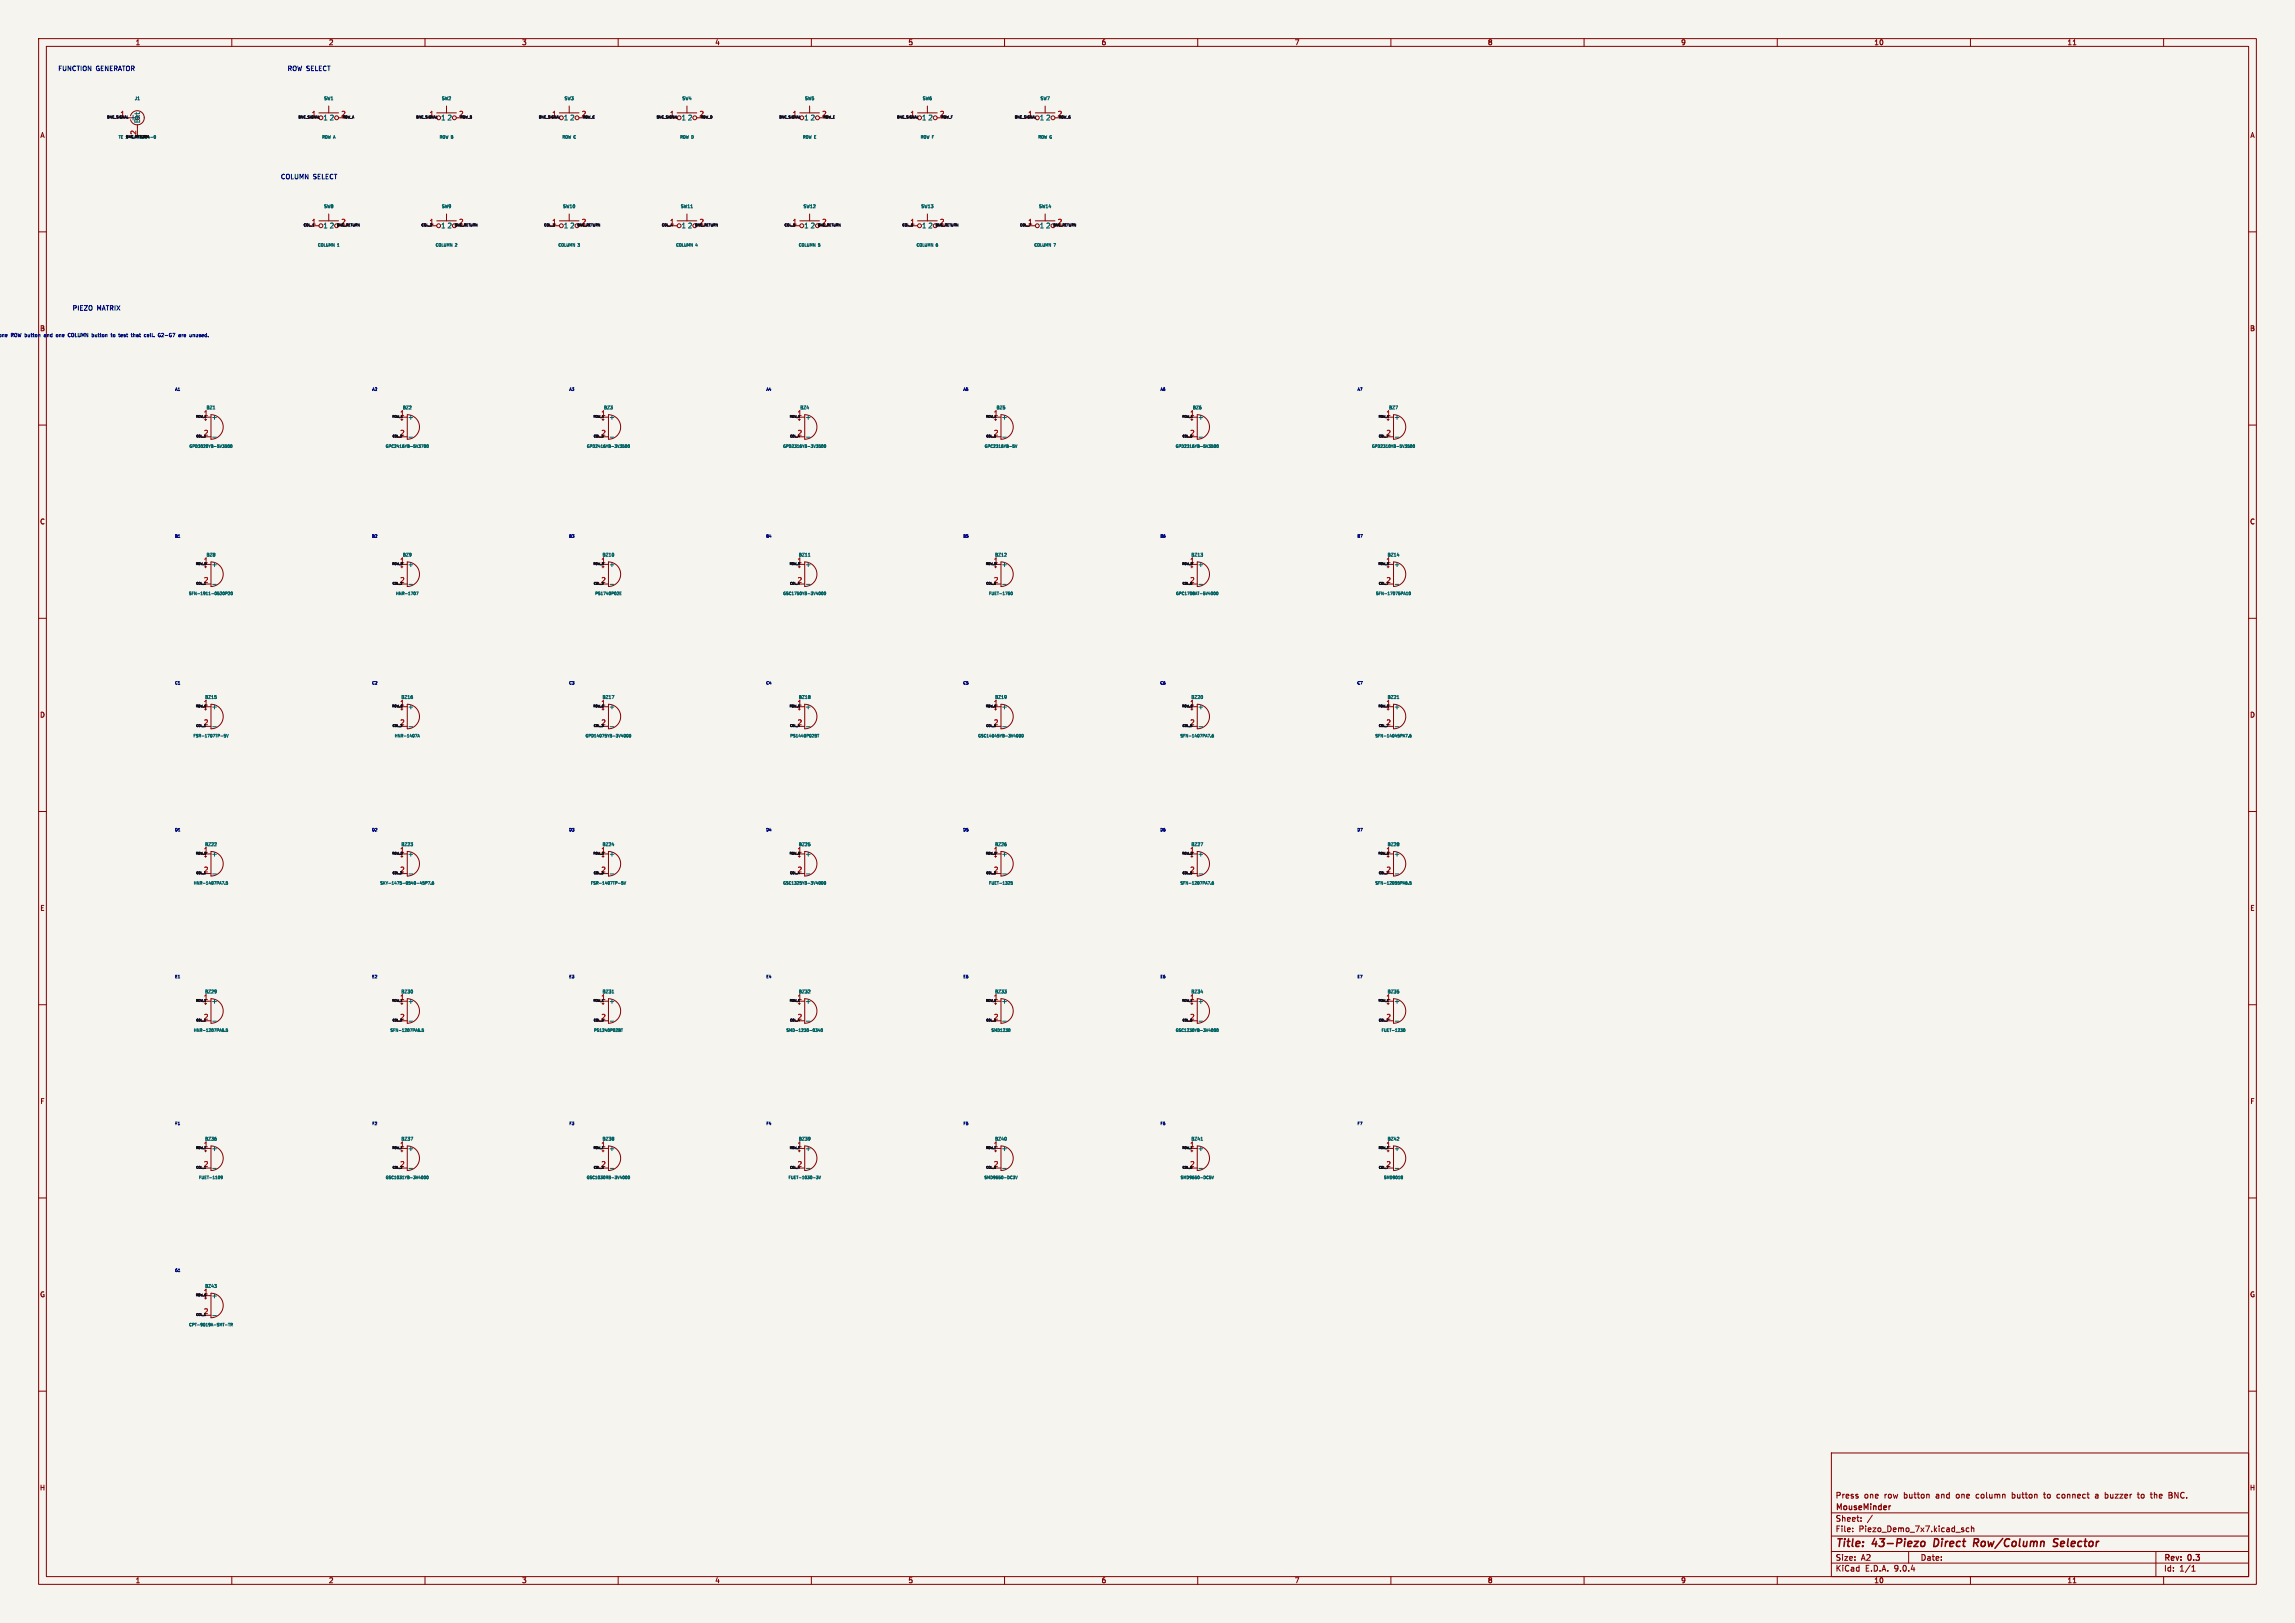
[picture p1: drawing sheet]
<svg xmlns="http://www.w3.org/2000/svg" width="594mm" height="420mm" viewBox="0 0 594 420" stroke-linecap="round" stroke-linejoin="round" font-family="sans-serif">
<defs><g id="words">
<g font-size="2.8" fill="#840000">
<text x="475" y="400.9">Title:</text>
<text x="484.7" y="400.9">43-Piezo</text>
<text x="501.4" y="400.9">Direct</text>
<text x="512.5" y="400.9">Row/Column</text>
<text x="533.9" y="400.9">Selector</text>
</g>
<g font-size="2.1" fill="#840000">
<text x="475" y="388">Press</text>
<text x="482.4" y="388">one</text>
<text x="487.7" y="388">row</text>
<text x="492.9" y="388">button</text>
<text x="501.3" y="388">and</text>
<text x="506.7" y="388">one</text>
<text x="512" y="388">column</text>
<text x="521.5" y="388">button</text>
<text x="529.9" y="388">to</text>
<text x="533.4" y="388">connect</text>
<text x="543.5" y="388">a</text>
<text x="546.2" y="388">buzzer</text>
<text x="554.8" y="388">to</text>
<text x="558.3" y="388">the</text>
<text x="563.1" y="388">BNC.</text>
<text x="475" y="394">Sheet:</text>
<text x="475" y="391.2">MouseMinder</text>
<text x="475" y="396.7">File:</text>
<text x="481.1" y="396.7">Piezo_Demo_7x7.kicad_sch</text>
<text x="475" y="406.9">KiCad</text>
<text x="475" y="404.1">Size:</text>
<text x="481.7" y="404.1">A2</text>
<text x="482.7" y="406.9">E.D.A.</text>
<text x="490.3" y="406.9">9.0.4</text>
<text x="497" y="404.1">Date:</text>
<text x="560" y="404.3">Rev:</text>
<text x="560" y="406.9">Id:</text>
<text x="564.1" y="406.9">1/1</text>
<text x="566.4" y="404.3">0.3</text>
</g>
<g font-size="1.8" fill="#840000">
<text x="35" y="11.9">1</text>
<text x="85" y="11.9">2</text>
<text x="135" y="11.9">3</text>
<text x="185" y="11.9">4</text>
<text x="235" y="11.9">5</text>
<text x="285" y="11.9">6</text>
<text x="335" y="11.9">7</text>
<text x="385" y="11.9">8</text>
<text x="435" y="11.9">9</text>
<text x="485" y="11.9">10</text>
<text x="535" y="11.9">11</text>
<text x="10.3" y="35.9">A</text>
<text x="582.3" y="35.9">A</text>
<text x="10.3" y="85.9">B</text>
<text x="582.3" y="85.9">B</text>
<text x="10.3" y="135.9">C</text>
<text x="582.3" y="135.9">C</text>
<text x="10.3" y="185.9">D</text>
<text x="582.3" y="185.9">D</text>
<text x="10.3" y="235.9">E</text>
<text x="582.3" y="235.9">E</text>
<text x="10.3" y="285.9">F</text>
<text x="582.3" y="285.9">F</text>
<text x="10.3" y="335.9">G</text>
<text x="582.3" y="335.9">G</text>
<text x="10.2" y="385.9">H</text>
<text x="582.2" y="385.9">H</text>
<text x="35" y="409.9">1</text>
<text x="85" y="409.9">2</text>
<text x="135" y="409.9">3</text>
<text x="185" y="409.9">4</text>
<text x="235" y="409.9">5</text>
<text x="285" y="409.9">6</text>
<text x="335" y="409.9">7</text>
<text x="385" y="409.9">8</text>
<text x="435" y="409.9">9</text>
<text x="485" y="409.9">10</text>
<text x="535" y="409.9">11</text>
</g>
<g font-size="1.8" fill="#0f0f0f">
<text x="31" y="30.2">1</text>
<text x="35.3" y="35" transform="rotate(-90 35.3 35)">2</text>
<text x="80.6" y="30.2">1</text>
<text x="88.2" y="30.2">2</text>
<text x="111.1" y="30.2">1</text>
<text x="118.7" y="30.2">2</text>
<text x="142.8" y="30.2">1</text>
<text x="150.4" y="30.2">2</text>
<text x="173.3" y="30.2">1</text>
<text x="180.9" y="30.2">2</text>
<text x="205" y="30.2">1</text>
<text x="212.7" y="30.2">2</text>
<text x="235.5" y="30.2">1</text>
<text x="243.1" y="30.2">2</text>
<text x="266" y="30.2">1</text>
<text x="273.6" y="30.2">2</text>
<text x="80.6" y="58.2">1</text>
<text x="88.2" y="58.2">2</text>
<text x="111.1" y="58.2">1</text>
<text x="118.7" y="58.2">2</text>
<text x="142.8" y="58.2">1</text>
<text x="150.4" y="58.2">2</text>
<text x="173.3" y="58.2">1</text>
<text x="180.9" y="58.2">2</text>
<text x="205" y="58.2">1</text>
<text x="212.7" y="58.2">2</text>
<text x="235.5" y="58.2">1</text>
<text x="243.1" y="58.2">2</text>
<text x="266" y="58.2">1</text>
<text x="273.6" y="58.2">2</text>
<text x="52.6" y="107.7">1</text>
<text x="103.4" y="107.7">1</text>
<text x="155.5" y="107.7">1</text>
<text x="206.3" y="107.7">1</text>
<text x="257.1" y="107.7">1</text>
<text x="307.9" y="107.7">1</text>
<text x="358.7" y="107.7">1</text>
<text x="52.6" y="112.8">2</text>
<text x="103.4" y="112.8">2</text>
<text x="155.5" y="112.8">2</text>
<text x="206.3" y="112.8">2</text>
<text x="257.1" y="112.8">2</text>
<text x="307.9" y="112.8">2</text>
<text x="358.7" y="112.8">2</text>
<text x="52.6" y="145.8">1</text>
<text x="103.4" y="145.8">1</text>
<text x="155.5" y="145.8">1</text>
<text x="206.3" y="145.8">1</text>
<text x="257.1" y="145.8">1</text>
<text x="307.9" y="145.8">1</text>
<text x="358.7" y="145.8">1</text>
<text x="52.6" y="150.9">2</text>
<text x="103.4" y="150.9">2</text>
<text x="155.5" y="150.9">2</text>
<text x="206.3" y="150.9">2</text>
<text x="257.1" y="150.9">2</text>
<text x="307.9" y="150.9">2</text>
<text x="358.7" y="150.9">2</text>
<text x="52.6" y="182.6">1</text>
<text x="103.4" y="182.6">1</text>
<text x="155.5" y="182.6">1</text>
<text x="206.3" y="182.6">1</text>
<text x="257.1" y="182.6">1</text>
<text x="307.9" y="182.6">1</text>
<text x="358.7" y="182.6">1</text>
<text x="52.6" y="187.7">2</text>
<text x="103.4" y="187.7">2</text>
<text x="155.5" y="187.7">2</text>
<text x="206.3" y="187.7">2</text>
<text x="257.1" y="187.7">2</text>
<text x="307.9" y="187.7">2</text>
<text x="358.7" y="187.7">2</text>
<text x="52.6" y="220.7">1</text>
<text x="103.4" y="220.7">1</text>
<text x="155.5" y="220.7">1</text>
<text x="206.3" y="220.7">1</text>
<text x="257.1" y="220.7">1</text>
<text x="307.9" y="220.7">1</text>
<text x="358.7" y="220.7">1</text>
<text x="52.6" y="225.8">2</text>
<text x="103.4" y="225.8">2</text>
<text x="155.5" y="225.8">2</text>
<text x="206.3" y="225.8">2</text>
<text x="257.1" y="225.8">2</text>
<text x="307.9" y="225.8">2</text>
<text x="358.7" y="225.8">2</text>
<text x="52.6" y="258.8">1</text>
<text x="52.6" y="263.9">2</text>
<text x="103.4" y="258.8">1</text>
<text x="103.4" y="263.9">2</text>
<text x="155.5" y="258.8">1</text>
<text x="155.5" y="263.9">2</text>
<text x="206.3" y="258.8">1</text>
<text x="206.3" y="263.9">2</text>
<text x="257.1" y="258.8">1</text>
<text x="257.1" y="263.9">2</text>
<text x="307.9" y="258.8">1</text>
<text x="307.9" y="263.9">2</text>
<text x="358.7" y="258.8">1</text>
<text x="358.7" y="263.9">2</text>
<text x="52.6" y="296.9">1</text>
<text x="103.4" y="296.9">1</text>
<text x="155.5" y="296.9">1</text>
<text x="206.3" y="296.9">1</text>
<text x="257.1" y="296.9">1</text>
<text x="307.9" y="296.9">1</text>
<text x="358.7" y="296.9">1</text>
<text x="52.6" y="302">2</text>
<text x="103.4" y="302">2</text>
<text x="155.5" y="302">2</text>
<text x="206.3" y="302">2</text>
<text x="257.1" y="302">2</text>
<text x="307.9" y="302">2</text>
<text x="358.7" y="302">2</text>
<text x="52.6" y="335">1</text>
<text x="52.6" y="340.1">2</text>
</g>
<g font-size="1.8" fill="#006464">
<text x="34" y="31.3">In</text>
<text x="36.4" y="32" transform="rotate(-90 36.4 32)">Ext</text>
<text x="83.6" y="31.3">1</text>
<text x="85.2" y="31.3">2</text>
<text x="114" y="31.3">1</text>
<text x="115.7" y="31.3">2</text>
<text x="145.8" y="31.3">1</text>
<text x="147.4" y="31.3">2</text>
<text x="176.3" y="31.3">1</text>
<text x="177.9" y="31.3">2</text>
<text x="208" y="31.3">1</text>
<text x="209.7" y="31.3">2</text>
<text x="238.5" y="31.3">1</text>
<text x="240.1" y="31.3">2</text>
<text x="269" y="31.3">1</text>
<text x="270.6" y="31.3">2</text>
<text x="83.6" y="59.3">1</text>
<text x="85.2" y="59.3">2</text>
<text x="114" y="59.3">1</text>
<text x="115.7" y="59.3">2</text>
<text x="145.8" y="59.3">1</text>
<text x="147.4" y="59.3">2</text>
<text x="176.3" y="59.3">1</text>
<text x="177.9" y="59.3">2</text>
<text x="208" y="59.3">1</text>
<text x="209.7" y="59.3">2</text>
<text x="238.5" y="59.3">1</text>
<text x="240.1" y="59.3">2</text>
<text x="269" y="59.3">1</text>
<text x="270.6" y="59.3">2</text>
<text x="54.6" y="108.8">+</text>
<text x="105.4" y="108.8">+</text>
<text x="157.5" y="108.8">+</text>
<text x="208.3" y="108.8">+</text>
<text x="259.1" y="108.8">+</text>
<text x="309.9" y="108.8">+</text>
<text x="360.7" y="108.8">+</text>
<text x="54.6" y="146.9">+</text>
<text x="105.4" y="146.9">+</text>
<text x="157.5" y="146.9">+</text>
<text x="208.3" y="146.9">+</text>
<text x="259.1" y="146.9">+</text>
<text x="309.9" y="146.9">+</text>
<text x="360.7" y="146.9">+</text>
<text x="54.6" y="183.7">+</text>
<text x="105.4" y="183.7">+</text>
<text x="157.5" y="183.7">+</text>
<text x="208.3" y="183.7">+</text>
<text x="259.1" y="183.7">+</text>
<text x="309.9" y="183.7">+</text>
<text x="360.7" y="183.7">+</text>
<text x="54.6" y="221.8">+</text>
<text x="105.4" y="221.8">+</text>
<text x="157.5" y="221.8">+</text>
<text x="208.3" y="221.8">+</text>
<text x="259.1" y="221.8">+</text>
<text x="309.9" y="221.8">+</text>
<text x="360.7" y="221.8">+</text>
<text x="54.6" y="259.9">+</text>
<text x="105.4" y="259.9">+</text>
<text x="157.5" y="259.9">+</text>
<text x="208.3" y="259.9">+</text>
<text x="259.1" y="259.9">+</text>
<text x="309.9" y="259.9">+</text>
<text x="360.7" y="259.9">+</text>
<text x="54.6" y="298">+</text>
<text x="105.4" y="298">+</text>
<text x="157.5" y="298">+</text>
<text x="208.3" y="298">+</text>
<text x="259.1" y="298">+</text>
<text x="309.9" y="298">+</text>
<text x="360.7" y="298">+</text>
<text x="54.6" y="336.1">+</text>
</g>
<g font-size="1.7" fill="#0000c2">
<text x="14.8" y="18.7">FUNCTION</text>
<text x="25" y="18.7">GENERATOR</text>
<text x="74.2" y="18.7">ROW SELECT</text>
<text x="72.4" y="46.7">COLUMN</text>
<text x="81.2" y="46.7">SELECT</text>
<text x="18.6" y="80.7">PIEZO</text>
<text x="25.2" y="80.7">MATRIX</text>
</g>
<g font-size="1.3" fill="#0000c2">
<text x="-.2" y="87.4">one</text>
<text x="3.1" y="87.4">ROW button</text>
<text x="12.2" y="87.4">and</text>
<text x="15.6" y="87.4">one</text>
<text x="19" y="87.4">COLUMN</text>
<text x="25.4" y="87.4">button</text>
<text x="30.7" y="87.4">to</text>
<text x="33" y="87.4">test</text>
<text x="36.5" y="87.4">that</text>
<text x="40.1" y="87.4">cell.</text>
<text x="44" y="87.4">G2-G7</text>
<text x="49.6" y="87.4">are</text>
<text x="52.7" y="87.4">unused.</text>
</g>
<g font-size="1.1" fill="#006464">
<text x="34.7" y="26.1">J1</text>
<text x="83.7" y="26.1">SW1</text>
<text x="114.2" y="26.1">SW2</text>
<text x="146" y="26.1">SW3</text>
<text x="176.4" y="26.1">SW4</text>
<text x="208.2" y="26.1">SW5</text>
<text x="238.7" y="26.1">SW6</text>
<text x="269.1" y="26.1">SW7</text>
<text x="83.7" y="54">SW8</text>
<text x="114.2" y="54">SW9</text>
<text x="145.6" y="54">SW10</text>
<text x="176.1" y="54">SW11</text>
<text x="207.8" y="54">SW12</text>
<text x="238.3" y="54">SW13</text>
<text x="268.8" y="54">SW14</text>
<text x="53.3" y="106.1">BZ1</text>
<text x="104.1" y="106.1">BZ2</text>
<text x="156.2" y="106.1">BZ3</text>
<text x="207" y="106.1">BZ4</text>
<text x="257.8" y="106.1">BZ5</text>
<text x="308.6" y="106.1">BZ6</text>
<text x="359.4" y="106.1">BZ7</text>
<text x="53.3" y="144.2">BZ8</text>
<text x="104.1" y="144.2">BZ9</text>
<text x="155.8" y="144.2">BZ10</text>
<text x="206.6" y="144.2">BZ11</text>
<text x="257.4" y="144.2">BZ12</text>
<text x="308.2" y="144.2">BZ13</text>
<text x="359" y="144.2">BZ14</text>
<text x="52.9" y="181">BZ15</text>
<text x="103.7" y="181">BZ16</text>
<text x="155.8" y="181">BZ17</text>
<text x="206.6" y="181">BZ18</text>
<text x="257.4" y="181">BZ19</text>
<text x="308.2" y="181">BZ20</text>
<text x="359" y="181">BZ21</text>
<text x="52.9" y="219.1">BZ22</text>
<text x="103.7" y="219.1">BZ23</text>
<text x="155.8" y="219.1">BZ24</text>
<text x="206.6" y="219.1">BZ25</text>
<text x="257.4" y="219.1">BZ26</text>
<text x="308.2" y="219.1">BZ27</text>
<text x="359" y="219.1">BZ28</text>
<text x="52.9" y="257.2">BZ29</text>
<text x="103.7" y="257.2">BZ30</text>
<text x="155.8" y="257.2">BZ31</text>
<text x="206.6" y="257.2">BZ32</text>
<text x="257.4" y="257.2">BZ33</text>
<text x="308.2" y="257.2">BZ34</text>
<text x="359" y="257.2">BZ35</text>
<text x="52.9" y="295.3">BZ36</text>
<text x="103.7" y="295.3">BZ37</text>
<text x="155.8" y="295.3">BZ38</text>
<text x="206.6" y="295.3">BZ39</text>
<text x="257.4" y="295.3">BZ40</text>
<text x="308.2" y="295.3">BZ41</text>
<text x="359" y="295.3">BZ42</text>
<text x="52.9" y="333.4">BZ43</text>
</g>
<g font-size="1" fill="#006464">
<text x="30.6" y="36.1">TE</text>
<text x="83.2" y="36.1">ROW</text>
<text x="86.4" y="36.1">A</text>
<text x="113.6" y="36.1">ROW</text>
<text x="116.8" y="36.1">B</text>
<text x="145.4" y="36.1">ROW</text>
<text x="148.5" y="36.1">C</text>
<text x="175.9" y="36.1">ROW</text>
<text x="179" y="36.1">D</text>
<text x="207.6" y="36.1">ROW</text>
<text x="210.8" y="36.1">E</text>
<text x="238.1" y="36.1">ROW</text>
<text x="241.3" y="36.1">F</text>
<text x="268.6" y="36.1">ROW</text>
<text x="271.7" y="36.1">G</text>
<text x="82.1" y="64">COLUMN</text>
<text x="87.4" y="64">1</text>
<text x="112.6" y="64">COLUMN</text>
<text x="117.9" y="64">2</text>
<text x="144.4" y="64">COLUMN</text>
<text x="149.6" y="64">3</text>
<text x="174.8" y="64">COLUMN</text>
<text x="180.1" y="64">4</text>
<text x="206.6" y="64">COLUMN</text>
<text x="211.8" y="64">5</text>
<text x="237.1" y="64">COLUMN</text>
<text x="242.3" y="64">6</text>
<text x="267.5" y="64">COLUMN</text>
<text x="272.8" y="64">7</text>
<text x="48.9" y="116.1">GPD3020YB-5V3500</text>
<text x="99.7" y="116.1">GPC2416YB-5V3700</text>
<text x="151.7" y="116.1">GPD2416YB-3V3500</text>
<text x="202.5" y="116.1">GPD2316YB-3V3500</text>
<text x="254.7" y="116.1">GPC2316YB-5V</text>
<text x="304.1" y="116.1">GPD2316YB-5V3500</text>
<text x="354.9" y="116.1">GPD2310YB-5V3500</text>
<text x="48.7" y="154.2">SFN-1911-0520P20</text>
<text x="102.3" y="154.2">HNR-1707</text>
<text x="153.9" y="154.2">PS1740P02E</text>
<text x="202.6" y="154.2">GSC1750YB-3V4000</text>
<text x="255.8" y="154.2">FUET-1760</text>
<text x="304.2" y="154.2">GPC1708AT-5V4000</text>
<text x="356" y="154.2">SFN-17075PA10</text>
<text x="49.9" y="191">FSR-1707TP-5V</text>
<text x="102" y="191">HNR-1407A</text>
<text x="151.4" y="191">GPD14075YB-3V4000</text>
<text x="204.4" y="191">PS1440P02BT</text>
<text x="253" y="191">GSC14045YB-3V4000</text>
<text x="305.4" y="191">SFN-1407PA7.6</text>
<text x="355.8" y="191">SFN-14045PA7.6</text>
<text x="50" y="229.1">HNR-1407PA7.5</text>
<text x="98.3" y="229.1">SKY-1475-0540-45P7.6</text>
<text x="152.8" y="229.1">FSR-1407TP-5V</text>
<text x="202.6" y="229.1">GSC1325YB-3V4000</text>
<text x="255.8" y="229.1">FUET-1325</text>
<text x="305.4" y="229.1">SFN-1207PA7.6</text>
<text x="355.8" y="229.1">SFN-12055PA6.5</text>
<text x="50" y="267.2">HNR-1207PA6.5</text>
<text x="100.9" y="267.2">SFN-1207PA6.5</text>
<text x="153.6" y="267.2">PS1240P02BT</text>
<text x="203.4" y="267.2">SMD-1230-0340</text>
<text x="256.4" y="267.2">SMD1230</text>
<text x="304.2" y="267.2">GSC1230YB-3V4000</text>
<text x="357.4" y="267.2">FUET-1230</text>
<text x="51.4" y="305.3">FUET-1109</text>
<text x="99.7" y="305.3">GSC1031YB-3V4000</text>
<text x="151.7" y="305.3">GSC1030RB-3V4000</text>
<text x="203.9" y="305.3">FUET-1030-3V</text>
<text x="254.6" y="305.3">SMD9650-DC3V</text>
<text x="305.4" y="305.3">SMD9650-DC5V</text>
<text x="358" y="305.3">SMD9018</text>
<text x="48.8" y="343.4">CPT-9019A-SMT-TR</text>
</g>
<text font-size="1" fill="#0f0f0f" x="32.6" y="36.1">1-1478204-0</text>
<g font-size="1" fill="#0000c2">
<text x="45.2" y="101.3">A1</text>
<text x="96.2" y="101.3">A2</text>
<text x="147.2" y="101.3">A3</text>
<text x="198.2" y="101.3">A4</text>
<text x="249.2" y="101.3">A5</text>
<text x="300.2" y="101.3">A6</text>
<text x="351.2" y="101.3">A7</text>
<text x="45.2" y="139.3">B1</text>
<text x="96.2" y="139.3">B2</text>
<text x="147.2" y="139.3">B3</text>
<text x="198.2" y="139.3">B4</text>
<text x="249.2" y="139.3">B5</text>
<text x="300.2" y="139.3">B6</text>
<text x="351.2" y="139.3">B7</text>
<text x="45.2" y="177.3">C1</text>
<text x="96.2" y="177.3">C2</text>
<text x="147.2" y="177.3">C3</text>
<text x="198.2" y="177.3">C4</text>
<text x="249.2" y="177.3">C5</text>
<text x="300.2" y="177.3">C6</text>
<text x="351.2" y="177.3">C7</text>
<text x="45.2" y="215.3">D1</text>
<text x="96.2" y="215.3">D2</text>
<text x="147.2" y="215.3">D3</text>
<text x="198.2" y="215.3">D4</text>
<text x="249.2" y="215.3">D5</text>
<text x="300.2" y="215.3">D6</text>
<text x="351.2" y="215.3">D7</text>
<text x="45.2" y="253.3">E1</text>
<text x="96.2" y="253.3">E2</text>
<text x="147.2" y="253.3">E3</text>
<text x="198.2" y="253.3">E4</text>
<text x="249.2" y="253.3">E5</text>
<text x="300.2" y="253.3">E6</text>
<text x="351.2" y="253.3">E7</text>
<text x="45.2" y="291.3">F1</text>
<text x="96.2" y="291.3">F2</text>
<text x="147.2" y="291.3">F3</text>
<text x="198.2" y="291.3">F4</text>
<text x="249.2" y="291.3">F5</text>
<text x="300.2" y="291.3">F6</text>
<text x="351.2" y="291.3">F7</text>
<text x="45.2" y="329.3">G1</text>
</g>
<g font-size=".9" fill="#0f0f0f">
<text x="27.5" y="30.8">BNC_SIGNAL</text>
<text x="77.1" y="30.8">BNC_SIGNAL</text>
<text x="88.5" y="30.8">ROW_A</text>
<text x="107.5" y="30.8">BNC_SIGNAL</text>
<text x="118.9" y="30.8">ROW_B</text>
<text x="139.3" y="30.8">BNC_SIGNAL</text>
<text x="150.7" y="30.8">ROW_C</text>
<text x="169.8" y="30.8">BNC_SIGNAL</text>
<text x="181.2" y="30.8">ROW_D</text>
<text x="201.5" y="30.8">BNC_SIGNAL</text>
<text x="213" y="30.8">ROW_E</text>
<text x="232" y="30.8">BNC_SIGNAL</text>
<text x="243.5" y="30.8">ROW_F</text>
<text x="262.5" y="30.8">BNC_SIGNAL</text>
<text x="273.9" y="30.8">ROW_G</text>
<text x="78.4" y="58.8">COL_1</text>
<text x="87" y="58.8">BNC_RETURN</text>
<text x="108.9" y="58.8">COL_2</text>
<text x="117.5" y="58.8">BNC_RETURN</text>
<text x="140.7" y="58.8">COL_3</text>
<text x="149.3" y="58.8">BNC_RETURN</text>
<text x="171.1" y="58.8">COL_4</text>
<text x="179.7" y="58.8">BNC_RETURN</text>
<text x="202.9" y="58.8">COL_5</text>
<text x="211.5" y="58.8">BNC_RETURN</text>
<text x="233.4" y="58.8">COL_6</text>
<text x="242" y="58.8">BNC_RETURN</text>
<text x="263.8" y="58.8">COL_7</text>
<text x="272.5" y="58.8">BNC_RETURN</text>
</g>
<g font-size=".8" fill="#0f0f0f">
<text x="50.6" y="108.3">ROW_A</text>
<text x="50.7" y="113.4">COL_1</text>
<text x="101.4" y="108.3">ROW_A</text>
<text x="101.5" y="113.4">COL_2</text>
<text x="153.5" y="108.3">ROW_A</text>
<text x="153.5" y="113.4">COL_3</text>
<text x="204.3" y="108.3">ROW_A</text>
<text x="204.3" y="113.4">COL_4</text>
<text x="255.1" y="108.3">ROW_A</text>
<text x="255.1" y="113.4">COL_5</text>
<text x="305.9" y="108.3">ROW_A</text>
<text x="305.9" y="113.4">COL_6</text>
<text x="356.7" y="108.3">ROW_A</text>
<text x="356.7" y="113.4">COL_7</text>
<text x="50.6" y="146.4">ROW_B</text>
<text x="101.4" y="146.4">ROW_B</text>
<text x="153.4" y="146.4">ROW_B</text>
<text x="204.2" y="146.4">ROW_B</text>
<text x="255" y="146.4">ROW_B</text>
<text x="305.8" y="146.4">ROW_B</text>
<text x="356.6" y="146.4">ROW_B</text>
<text x="50.7" y="151.5">COL_1</text>
<text x="101.5" y="151.5">COL_2</text>
<text x="153.5" y="151.5">COL_3</text>
<text x="204.3" y="151.5">COL_4</text>
<text x="255.1" y="151.5">COL_5</text>
<text x="305.9" y="151.5">COL_6</text>
<text x="356.7" y="151.5">COL_7</text>
<text x="50.6" y="183.2">ROW_C</text>
<text x="101.4" y="183.2">ROW_C</text>
<text x="153.4" y="183.2">ROW_C</text>
<text x="204.2" y="183.2">ROW_C</text>
<text x="255" y="183.2">ROW_C</text>
<text x="305.8" y="183.2">ROW_C</text>
<text x="356.6" y="183.2">ROW_C</text>
<text x="50.7" y="188.3">COL_1</text>
<text x="101.5" y="188.3">COL_2</text>
<text x="153.5" y="188.3">COL_3</text>
<text x="204.3" y="188.3">COL_4</text>
<text x="255.1" y="188.3">COL_5</text>
<text x="305.9" y="188.3">COL_6</text>
<text x="356.7" y="188.3">COL_7</text>
<text x="50.6" y="221.3">ROW_D</text>
<text x="101.4" y="221.3">ROW_D</text>
<text x="153.4" y="221.3">ROW_D</text>
<text x="204.2" y="221.3">ROW_D</text>
<text x="255" y="221.3">ROW_D</text>
<text x="305.8" y="221.3">ROW_D</text>
<text x="356.6" y="221.3">ROW_D</text>
<text x="50.7" y="226.4">COL_1</text>
<text x="101.5" y="226.4">COL_2</text>
<text x="153.5" y="226.4">COL_3</text>
<text x="204.3" y="226.4">COL_4</text>
<text x="255.1" y="226.4">COL_5</text>
<text x="305.9" y="226.4">COL_6</text>
<text x="356.7" y="226.4">COL_7</text>
<text x="50.6" y="259.4">ROW_E</text>
<text x="101.4" y="259.4">ROW_E</text>
<text x="153.5" y="259.4">ROW_E</text>
<text x="204.3" y="259.4">ROW_E</text>
<text x="255.1" y="259.4">ROW_E</text>
<text x="305.9" y="259.4">ROW_E</text>
<text x="356.7" y="259.4">ROW_E</text>
<text x="50.7" y="264.5">COL_1</text>
<text x="101.5" y="264.5">COL_2</text>
<text x="153.5" y="264.5">COL_3</text>
<text x="204.3" y="264.5">COL_4</text>
<text x="255.1" y="264.5">COL_5</text>
<text x="305.9" y="264.5">COL_6</text>
<text x="356.7" y="264.5">COL_7</text>
<text x="50.6" y="297.5">ROW_F</text>
<text x="101.4" y="297.5">ROW_F</text>
<text x="153.5" y="297.5">ROW_F</text>
<text x="204.3" y="297.5">ROW_F</text>
<text x="255.1" y="297.5">ROW_F</text>
<text x="305.9" y="297.5">ROW_F</text>
<text x="356.7" y="297.5">ROW_F</text>
<text x="50.7" y="302.6">COL_1</text>
<text x="101.5" y="302.6">COL_2</text>
<text x="153.5" y="302.6">COL_3</text>
<text x="204.3" y="302.6">COL_4</text>
<text x="255.1" y="302.6">COL_5</text>
<text x="305.9" y="302.6">COL_6</text>
<text x="356.7" y="302.6">COL_7</text>
<text x="50.6" y="335.6">ROW_G</text>
<text x="50.7" y="340.7">COL_1</text>
</g>
</g></defs>
<path d="M0 0h594v420h-594z" fill="#f5f4ef" stroke="#f5f4ef" stroke-width=".26"/>
<g fill="none" stroke="#840000" stroke-width=".26">
<path d="M10 10h574v400h-574zM12 12h570v396h-570zM60 10v2M110 10v2M160 10v2M210 10v2M260 10v2M310 10v2M360 10v2M410 10v2M460 10v2M510 10v2"/>
<path d="M536.6 11.6h.7M560 10v2M30.5 30.5h4.6M33.8 30a1.81 1.81 0 0 1 2.8-1 1.81 1.81 0 0 1 0 3 1.81 1.81 0 0 1-2.8-1M35.6 32.3v3.3M80 30.5h2.5M82.5 29.2h5.1M85.1 27.4v1.8M87.6 30.5h2.6M110.5 30.5h2.5M113 29.2h5.1M115.6 27.4v1.8"/>
<path d="M118.1 30.5h2.5M142.2 30.5h2.6M144.8 29.2h5.1M147.3 27.4v1.8M149.9 30.5h2.5M172.7 30.5h2.6M175.3 29.2h5M177.8 27.4v1.8M180.3 30.5h2.6M204.5 30.5h2.5M207 29.2h5.1M209.5 27.4v1.8"/>
<path d="M212.1 30.5h2.5M234.9 30.5h2.6M237.5 29.2h5.1M240 27.4v1.8M242.6 30.5h2.5M265.4 30.5h2.6M268 29.2h5M270.5 27.4v1.8M273 30.5h2.6M80 58.4h2.5M82.5 57.2h5.1M85.1 55.4v1.8"/>
<path d="M87.6 58.4h2.6M110.5 58.4h2.5M113 57.2h5.1M115.6 55.4v1.8M118.1 58.4h2.5M142.2 58.4h2.6M144.8 57.2h5.1M147.3 55.4v1.8M149.9 58.4h2.5M172.7 58.4h2.6M175.3 57.2h5M177.8 55.4v1.8"/>
<path d="M180.3 58.4h2.6M204.5 58.4h2.5M207 57.2h5.1M209.5 55.4v1.8M212.1 58.4h2.5M234.9 58.4h2.6M237.5 57.2h5.1M240 55.4v1.8M242.6 58.4h2.5M265.4 58.4h2.6M268 57.2h5M270.5 55.4v1.8"/>
<path d="M273 58.4h2.6M10 60h2M582 60h2M10 110h2M52.1 108h2.5M52.1 113h2.5M53.2 108.3v.5M54.6 107.3a3.2 3.2 0 0 1 3.2 3.2 3.2 3.2 0 0 1-3.2 3.2zM102.9 108h2.5M102.9 113h2.5M104 108.3v.5M105.4 107.3a3.2 3.2 0 0 1 3.2 3.2 3.2 3.2 0 0 1-3.2 3.2z"/>
<path d="M154.9 108h2.6M154.9 113h2.6M156.1 108.3v.5M157.5 107.3a3.2 3.2 0 0 1 3.1 3.2 3.2 3.2 0 0 1-3.1 3.2zM205.7 108h2.6M205.7 113h2.6M206.9 108.3v.5M208.3 107.3a3.2 3.2 0 0 1 3.1 3.2 3.2 3.2 0 0 1-3.1 3.2zM256.5 108h2.6M256.5 113h2.6M257.7 108.3v.5M259.1 107.3a3.2 3.2 0 0 1 3.1 3.2 3.2 3.2 0 0 1-3.1 3.2z"/>
<path d="M307.3 108h2.6M307.3 113h2.6M308.5 108.3v.5M309.9 107.3a3.2 3.2 0 0 1 3.1 3.2 3.2 3.2 0 0 1-3.1 3.2zM358.1 108h2.6M358.1 113h2.6M359.3 108.3v.5M360.7 107.3a3.2 3.2 0 0 1 3.1 3.2 3.2 3.2 0 0 1-3.1 3.2zM582 110h2M52.1 146.1h2.5M52.1 151.1h2.5M53.2 146.4v.5"/>
<path d="M54.6 145.4a3.2 3.2 0 0 1 3.2 3.2 3.2 3.2 0 0 1-3.2 3.2zM102.9 146.1h2.5M102.9 151.1h2.5M104 146.4v.5M105.4 145.4a3.2 3.2 0 0 1 3.2 3.2 3.2 3.2 0 0 1-3.2 3.2zM154.9 146.1h2.6M154.9 151.1h2.6M156.1 146.4v.5M157.5 145.4a3.2 3.2 0 0 1 3.1 3.2 3.2 3.2 0 0 1-3.1 3.2zM205.7 146.1h2.6M205.7 151.1h2.6M206.9 146.4v.5"/>
<path d="M208.3 145.4a3.2 3.2 0 0 1 3.1 3.2 3.2 3.2 0 0 1-3.1 3.2zM256.5 146.1h2.6M256.5 151.1h2.6M257.7 146.4v.5M259.1 145.4a3.2 3.2 0 0 1 3.1 3.2 3.2 3.2 0 0 1-3.1 3.2zM307.3 146.1h2.6M307.3 151.1h2.6M308.5 146.4v.5M309.9 145.4a3.2 3.2 0 0 1 3.1 3.2 3.2 3.2 0 0 1-3.1 3.2zM358.1 146.1h2.6M358.1 151.1h2.6M359.3 146.4v.5"/>
<path d="M360.7 145.4a3.2 3.2 0 0 1 3.1 3.2 3.2 3.2 0 0 1-3.1 3.2zM10 160h2M582 160h2M52.1 182.9h2.5M52.1 188h2.5M53.2 183.3v.5M54.6 182.2a3.2 3.2 0 0 1 3.2 3.2 3.2 3.2 0 0 1-3.2 3.2zM102.9 182.9h2.5M102.9 188h2.5M104 183.3v.5M105.4 182.2a3.2 3.2 0 0 1 3.2 3.2 3.2 3.2 0 0 1-3.2 3.2zM154.9 182.9h2.6"/>
<path d="M154.9 188h2.6M156.1 183.3v.5M157.5 182.2a3.2 3.2 0 0 1 3.1 3.2 3.2 3.2 0 0 1-3.1 3.2zM205.7 182.9h2.6M205.7 188h2.6M206.9 183.3v.5M208.3 182.2a3.2 3.2 0 0 1 3.1 3.2 3.2 3.2 0 0 1-3.1 3.2zM256.5 182.9h2.6M256.5 188h2.6M257.7 183.3v.5M259.1 182.2a3.2 3.2 0 0 1 3.1 3.2 3.2 3.2 0 0 1-3.1 3.2zM307.3 182.9h2.6"/>
<path d="M307.3 188h2.6M308.5 183.3v.5M309.9 182.2a3.2 3.2 0 0 1 3.1 3.2 3.2 3.2 0 0 1-3.1 3.2zM358.1 182.9h2.6M358.1 188h2.6M359.3 183.3v.5M360.7 182.2a3.2 3.2 0 0 1 3.1 3.2 3.2 3.2 0 0 1-3.1 3.2zM10 210h2M582 210h2M52.1 221h2.5M52.1 226.1h2.5M53.2 221.4v.5"/>
<path d="M54.6 220.3a3.2 3.2 0 0 1 3.2 3.2 3.2 3.2 0 0 1-3.2 3.2zM102.9 221h2.5M102.9 226.1h2.5M104 221.4v.5M105.4 220.3a3.2 3.2 0 0 1 3.2 3.2 3.2 3.2 0 0 1-3.2 3.2zM154.9 221h2.6M154.9 226.1h2.6M156.1 221.4v.5M157.5 220.3a3.2 3.2 0 0 1 3.1 3.2 3.2 3.2 0 0 1-3.1 3.2zM205.7 221h2.6M205.7 226.1h2.6M206.9 221.4v.5"/>
<path d="M208.3 220.3a3.2 3.2 0 0 1 3.1 3.2 3.2 3.2 0 0 1-3.1 3.2zM256.5 221h2.6M256.5 226.1h2.6M257.7 221.4v.5M259.1 220.3a3.2 3.2 0 0 1 3.1 3.2 3.2 3.2 0 0 1-3.1 3.2zM307.3 221h2.6M307.3 226.1h2.6M308.5 221.4v.5M309.9 220.3a3.2 3.2 0 0 1 3.1 3.2 3.2 3.2 0 0 1-3.1 3.2zM358.1 221h2.6M358.1 226.1h2.6M359.3 221.4v.5"/>
<path d="M360.7 220.3a3.2 3.2 0 0 1 3.1 3.2 3.2 3.2 0 0 1-3.1 3.2zM52.1 259.1h2.5M53.2 259.5v.5M54.6 258.4a3.2 3.2 0 0 1 3.2 3.2 3.2 3.2 0 0 1-3.2 3.2zM102.9 259.1h2.5M104 259.5v.5M105.4 258.4a3.2 3.2 0 0 1 3.2 3.2 3.2 3.2 0 0 1-3.2 3.2zM154.9 259.1h2.6M156.1 259.5v.5M157.5 258.4a3.2 3.2 0 0 1 3.1 3.2 3.2 3.2 0 0 1-3.1 3.2zM205.7 259.1h2.6M206.9 259.5v.5"/>
<path d="M208.3 258.4a3.2 3.2 0 0 1 3.1 3.2 3.2 3.2 0 0 1-3.1 3.2zM256.5 259.1h2.6M257.7 259.5v.5M259.1 258.4a3.2 3.2 0 0 1 3.1 3.2 3.2 3.2 0 0 1-3.1 3.2zM307.3 259.1h2.6M308.5 259.5v.5M309.9 258.4a3.2 3.2 0 0 1 3.1 3.2 3.2 3.2 0 0 1-3.1 3.2zM358.1 259.1h2.6M359.3 259.5v.5M360.7 258.4a3.2 3.2 0 0 1 3.1 3.2 3.2 3.2 0 0 1-3.1 3.2zM10 260h2M52.1 264.2h2.5"/>
<path d="M102.9 264.2h2.5M154.9 264.2h2.6M205.7 264.2h2.6M256.5 264.2h2.6M307.3 264.2h2.6M358.1 264.2h2.6M582 260h2M52.1 297.2h2.5M53.2 297.6v.5M54.6 296.5a3.2 3.2 0 0 1 3.2 3.2 3.2 3.2 0 0 1-3.2 3.2zM102.9 297.2h2.5M104 297.6v.5"/>
<path d="M105.4 296.5a3.2 3.2 0 0 1 3.2 3.2 3.2 3.2 0 0 1-3.2 3.2zM154.9 297.2h2.6M156.1 297.6v.5M157.5 296.5a3.2 3.2 0 0 1 3.1 3.2 3.2 3.2 0 0 1-3.1 3.2zM205.7 297.2h2.6M206.9 297.6v.5M208.3 296.5a3.2 3.2 0 0 1 3.1 3.2 3.2 3.2 0 0 1-3.1 3.2zM256.5 297.2h2.6M257.7 297.6v.5M259.1 296.5a3.2 3.2 0 0 1 3.1 3.2 3.2 3.2 0 0 1-3.1 3.2zM307.3 297.2h2.6M308.5 297.6v.5"/>
<path d="M309.9 296.5a3.2 3.2 0 0 1 3.1 3.2 3.2 3.2 0 0 1-3.1 3.2zM358.1 297.2h2.6M359.3 297.6v.5M360.7 296.5a3.2 3.2 0 0 1 3.1 3.2 3.2 3.2 0 0 1-3.1 3.2zM10 310h2M52.1 302.3h2.5M102.9 302.3h2.5M154.9 302.3h2.6M205.7 302.3h2.6M256.5 302.3h2.6M307.3 302.3h2.6M358.1 302.3h2.6"/>
<path d="M582 310h2M52.1 335.3h2.5M53.2 335.7v.5M54.6 334.6a3.2 3.2 0 0 1 3.2 3.2 3.2 3.2 0 0 1-3.2 3.2zM52.1 340.4h2.5M10 360h2M474 376h108v32h-108zM582 360h2M474 397.5h108M474 391.5h108M479.5 396.2v.2M479.5 395.4v.2"/>
<path d="M481.7 393.5v.2M481.7 392.7v.2M484.6 392.1l-1.3 1.9M499.2 386.7l.1 1M507.9 395.9h.3l.1 .3-.5 .2M507.9 395.4h.3M509.6 395.4h-.4l-.3 .3 .1 .6h.6M510.2 395.5l.6-.1 .1 1M510.2 394.9v1.5M520.8 386.2v1.5M520.8 387.6l.2 .1M521 386.7h-.2"/>
<path d="M528.9 386.7h.6M529.1 386.2v1.3l.2 .2M533 386.7l-.6 .3 .1 .5 .5 .2M542.4 386.7h.6M542.9 387.1l-.6 .2 .1 .3 .5 .1M545.3 386.7l.3 .3M545.6 387.4l-.3 .3M553.2 386.7h.5M553.4 386.2v1.3l.3 .2M557.6 386.2v1.5M557.7 386.7l-.1 .1M561.4 386.2l.7 .1 .1 .3-.3 .3"/>
<path d="M561.4 386.9h.5M561.9 386.9l.3 .3v.3l-.8 .2M60 408v2M110 408v2M160 408v2M210 408v2M260 408v2M310 408v2M360 408v2M410 408v2M460 408v2M474 404.5h108"/>
<path d="M474 401.5h108M494 401.5v3M510 408v2M536.6 409.6h.7M558 401.5v6.5M560 408v2M567.3 406.6h.9M567.3 405.5l.4-.4v1.5"/>
<circle cx="83.1" cy="30.5" r=".51"/>
<circle cx="87.1" cy="30.5" r=".51"/>
<circle cx="113.5" cy="30.5" r=".51"/>
<circle cx="117.6" cy="30.5" r=".51"/>
<circle cx="145.3" cy="30.5" r=".51"/>
<circle cx="149.4" cy="30.5" r=".51"/>
<circle cx="175.8" cy="30.5" r=".51"/>
<circle cx="179.8" cy="30.5" r=".51"/>
<circle cx="207.5" cy="30.5" r=".51"/>
<circle cx="211.6" cy="30.5" r=".51"/>
<circle cx="238" cy="30.5" r=".51"/>
<circle cx="242.1" cy="30.5" r=".51"/>
<circle cx="268.5" cy="30.5" r=".51"/>
<circle cx="272.5" cy="30.5" r=".51"/>
<circle cx="83.1" cy="58.4" r=".51"/>
<circle cx="87.1" cy="58.4" r=".51"/>
<circle cx="113.5" cy="58.4" r=".51"/>
<circle cx="117.6" cy="58.4" r=".51"/>
<circle cx="145.3" cy="58.4" r=".51"/>
<circle cx="149.4" cy="58.4" r=".51"/>
<circle cx="175.8" cy="58.4" r=".51"/>
<circle cx="179.8" cy="58.4" r=".51"/>
<circle cx="207.5" cy="58.4" r=".51"/>
<circle cx="211.6" cy="58.4" r=".51"/>
<circle cx="238" cy="58.4" r=".51"/>
<circle cx="242.1" cy="58.4" r=".51"/>
<circle cx="268.5" cy="58.4" r=".51"/>
<circle cx="272.5" cy="58.4" r=".51"/>
</g>
<path d="M497.3 399.1l.3-.2 .6 .2v.7l-.3 .3-.5 .1-.2-.2zM500.7 398.2l-.2 2h.5M511.4 399.2l.5 1M511.8 398.2h-.8l-.2 2M511.9 399.1l-1 .1M532.7 398.3l-.7-.1-.3 .2-.1 .6 .8 .3 .1 .5-.4 .4-.7-.1" fill="none" stroke="#840000" stroke-width=".4"/>
<path d="M489.3 389.7h-.2" fill="none" stroke="#840000" stroke-width=".3"/>
<g fill="none" stroke="#006464" stroke-width=".26">
<path d="M35.6 25.8h.5M38.3 35.6h.4M38.6 35.3v.5M39 35.5h.6M39.9 35.2l.1-.1a.31 .31 0 0 1 .3 .3 .31 .31 0 0 1-.4 .3zM40.2 35.1v.1M55 113.1h1M55.2 105.9h.4M59.1 115.1a.33 .33 0 0 1 .3 .4 .33 .33 0 0 1-.4 .2zM59.7 115.7a.35 .35 0 0 1-.1-.4 .35 .35 0 0 1 .4-.2v.6M59.7 115.7l.1 .1M59.8 115.8h.2"/>
<path d="M60 115.7v.1M105.8 113.1h1M109 115.1h.5l-.3 .7M109.9 115.1a.33 .33 0 0 1 .3 .4 .33 .33 0 0 1-.4 .2zM110.6 115.1a.3 .3 0 0 1 .3 .4 .3 .3 0 0 1-.4 .2zM110.8 115.7v.1M157.9 113.1h1M161.9 115.1h.1a.3 .3 0 0 1 .3 .4 .3 .3 0 0 1-.4 .2zM162.2 115.7l-.1 .1M162.6 115.7v.1M162.6 115.1h.1a.3 .3 0 0 1 .3 .4 .3 .3 0 0 1-.4 .2zM208.7 113.1h1"/>
<path d="M212.7 115.2l.1-.1a.3 .3 0 0 1 .3 .4 .3 .3 0 0 1-.4 .2zM213 115.7l-.1 .1M213.4 115.7a.35 .35 0 0 1-.1-.4 .35 .35 0 0 1 .3-.2l.1 .6M213.4 115.7v.1M213.4 115.8h.2M213.7 115.7l-.1 .1M259.5 113.1h1M262.2 115.1h.3M262.2 115.4l.3 .1v.3h-.3M262.7 115.1l.3 .7 .2-.7M310.3 113.1h1M314.3 115.2l.1-.1a.33 .33 0 0 1 .3 .4 .33 .33 0 0 1-.4 .2z"/>
<path d="M315 115.2l.1-.1a.3 .3 0 0 1 .3 .4 .3 .3 0 0 1-.4 .2zM315.3 115.7l-.1 .1M361.1 113.1h1M365.1 115.1h.1a.33 .33 0 0 1 .3 .4 .33 .33 0 0 1-.4 .2zM365.8 115.1h.1a.3 .3 0 0 1 .3 .4 .3 .3 0 0 1-.4 .2zM366.1 115.7l-.1 .1M55 151.2h1M57.9 153.2l.2 .3-.2 .4M58.4 153.6l.3-.1 .1-.2-.4-.1v.7M59.1 153.3l.3-.1 .1 .2-.5 .5h.5M59.8 153.8l.1 .1M59.9 153.2a.3 .3 0 0 1 .3 .4 .3 .3 0 0 1-.4 .2z"/>
<path d="M105.8 151.2h1M107.3 153.2l.2 .3-.2 .4M107.8 153.2h.4l-.3 .7M157.9 151.2h1M158.8 143.2v.7M160.4 153.5h.3M160.8 153.2h-.4v.7h.4M208.7 151.2h1M209.2 144h.5M209.4 143.3v-.1v.8M212.7 153.8a.35 .35 0 0 1-.1-.4 .35 .35 0 0 1 .3-.2l.1 .6M212.7 153.8v.1"/>
<path d="M212.7 153.9h.2M213 153.8l-.1 .1M213.4 153.3l.1-.1a.3 .3 0 0 1 .2 .4 .3 .3 0 0 1-.4 .2zM213.4 153.8v.1M259.5 151.2h1M260.3 143.2l.1 .3-.4 .5h.5M261.3 153.5v.4M261.7 153.2h.1a.33 .33 0 0 1 .3 .4 .33 .33 0 0 1-.4 .2zM310.3 151.2h1M310.8 143.2h.5l-.3 .3M311.2 143.5v.4M314.3 153.2a.3 .3 0 0 1 .3 .4 .3 .3 0 0 1-.4 .2z"/>
<path d="M314.5 153.8v.1M314.9 153.8v.1M314.9 153.2h.1a.3 .3 0 0 1 .3 .4 .3 .3 0 0 1-.4 .2zM361.1 151.2h1M361.6 143.7h.5M364 153.9h.4M364 153.4l.2-.2v.7M364.7 153.8a.35 .35 0 0 1-.1-.4 .35 .35 0 0 1 .4-.2v.6M364.7 153.8l.1 .1M364.8 153.9h.2M365 153.8v.1M55.6 180h.4"/>
<path d="M158.4 180h.5l-.3 .8M55 188.1h1M55.9 180.3v.4M57.1 190.5h.6M58 190.7h.3M58.3 190.3l.1 .1M58.4 190h-.4v.4l.3-.1M58.4 190.4v.3M58.4 190.7h-.1M58.6 190l.3 .7 .2-.7M105.8 188.1h1M106.7 180.3v.4"/>
<path d="M107.4 190h.5l-.3 .7M108.1 190.7l.2-.7 .3 .7M108.2 190.5h.3M157.9 188.1h1M161.7 190l.1 .7M161.8 190.7h-.1M161.8 190.7h.1M162.3 190.1v-.1a.33 .33 0 0 1 .3 .4 .33 .33 0 0 1-.4 .3zM163 190.1v-.1a.3 .3 0 0 1 .3 .4 .3 .3 0 0 1-.4 .2zM163.2 190.7h.1M208.7 188.1h1M209.6 180.4v.3"/>
<path d="M209.6 180l.1 .1M209.7 180.1v.1M209.7 180.2l-.1 .1M211.3 190.4v.3M211.6 190h.4M211.8 190v.7M259.5 188.1h1M260.4 180v.7M260.5 180.3l-.1 .1M263.4 190.1v.6M263.8 190.1l.1-.1a.33 .33 0 0 1 .3 .4 .33 .33 0 0 1-.4 .3zM264.5 190.7a.35 .35 0 0 1-.1-.4 .35 .35 0 0 1 .4-.2v.6"/>
<path d="M264.5 190.7h.1M264.5 190.7h.3M264.8 190.7h.1M310.3 188.1h1M311.2 180.1v.6M312.6 190h.5l-.3 .7M313.4 190.7h.1M313.7 190.7h.1M313.7 190.4h.1M313.8 190.3l.3 .1-.1 .3h-.2M313.8 190.3l-.1 .1M314 190l-.3 .2v.5"/>
<path d="M361.1 188.1h1M361.6 180.8h.5M361.8 180.1v-.1v.8M363.8 190h.5l-.3 .7M364.5 190.7h.1M365.2 190l-.4 .3 .1 .4h.3M365.2 190.3l-.4 .1M365.2 190.3v.1M365.2 190.4v.3M365.2 190.7h.1M55.8 218.1l.2 .3-.5 .5h.5M106.3 218.1h.5l-.3 .3"/>
<path d="M106.7 218.4v.4M158.4 218.6h.5M209.3 218.1h.3M209.6 218.4v.4M260.4 218.4v.4M310.8 218.1h.5l-.3 .8M362 218.5v.3M362 218.1l.1 .1M362.1 218.2v.1M362.1 218.3l-.1 .1M55 226.2h1M57.5 228.1h.4l-.3 .7"/>
<path d="M58.2 228.8h.1M58.5 228.8h.4M58.9 228.1h-.3l-.1 .4 .4-.1v.4M58.9 228.8h.1M105.8 226.2h1M109.8 228.1h-.3l-.1 .4 .4-.1v.4h-.4M110.1 228.5h.4v-.3l-.4-.1v.7M110.8 228.1h.5l-.3 .7M111.6 228.8h.1M111.5 228.8h.1M111.9 228.5l.3-.1v.4M112.2 228.1l-.3 .3v.4h.3"/>
<path d="M112.2 228.8h.1M157.9 226.2h1M160 228.6h.6M160.9 228.8h.3M161.3 228.1h-.4v.4l.3-.1 .1 .4M161.3 228.8h-.1M161.5 228.1l.2 .7 .3-.7M208.7 226.2h1M212.7 228.8a.35 .35 0 0 1-.1-.4 .35 .35 0 0 1 .3-.2l.1 .6M212.7 228.8h.1M212.7 228.8h.2M213 228.8h-.1"/>
<path d="M213.4 228.2l.1-.1a.3 .3 0 0 1 .2 .4 .3 .3 0 0 1-.4 .2zM213.4 228.8h.1M259.5 226.2h1M261.3 228.2v.2l-.4 .4h.5M261.6 228.8h.4M262 228.1h-.3l-.1 .4 .4-.1v.4M262 228.8h.1M310.3 226.2h1M312.6 228.1h.5l-.3 .7M313.4 228.8h.1M313.7 228.5l.1-.1 .3 .1-.1 .3h-.2M313.7 228.8h.1"/>
<path d="M314 228.1l-.3 .2v.5M361.1 226.2h1M364 228.4l.2 .1v.3M364.2 228.1l-.2 .1M364.2 228.8h-.2M364.2 228.8h.1M364.6 228.8h.1M364.5 228.8h.1M364.8 228.8h.4M365.2 228.1h-.3l-.1 .4 .4-.1v.4M365.2 228.8h.1M55.9 256.2l.1 .4"/>
<path d="M56 256.6h-.1M56 256.6l-.1 .3M56 256.5v.1M106.7 256.3v.6M158.4 257h.5M158.6 256.3v-.1v.8M209.5 256.2l.1 .3-.4 .5h.5M260 256.2h.5l-.3 .3M260.4 256.5v.4M310.8 256.7h.5M361.7 256.2h.3M362 256.5v.4"/>
<path d="M55 264.3h1M57.7 266.2h.1M57.8 266.5l.1 .1-.1 .3M58.2 266.9h.1M58.9 266.2h-.3l-.1 .4 .4-.1v.4h-.4M105.8 264.3h1M108.4 266.2h.1M108.5 266.5l.1 .1-.1 .3M108.9 266.9h.1M109.6 266.2h-.3l-.1 .4 .4-.1v.4h-.4M157.9 264.3h1M160.5 266.6v.3"/>
<path d="M160.8 266.2h.4M161 266.2v.7M208.7 264.3h1M211.1 266.2h.4l-.2 .3 .2 .1v.3h-.4M212 266.2l-.2 .5h.4M212.1 266.5v.4M212.5 266.3a.35 .35 0 0 0-.1 .4 .35 .35 0 0 0 .4 .2v-.6M212.6 266.3h.2M212.6 266.3h-.1M212.8 266.3h.1M259.5 264.3h1M261.2 266.2l.1 .1"/>
<path d="M261.3 266.3h.1M261.4 266.3a.39 .39 0 0 1-.2 .6M310.3 264.3h1M314.3 266.3a.31 .31 0 0 1 .3 .3 .31 .31 0 0 1-.3 .3zM314.5 266.3h.1M315 266.3l.1-.1a.33 .33 0 0 1 .2 .4 .33 .33 0 0 1-.3 .3zM315 266.3h.1M361.1 264.3h1M362.5 266.2h.5l-.3 .3M362.9 266.5v.4M363.3 266.3l.1-.1a.33 .33 0 0 1 .3 .4 .33 .33 0 0 1-.4 .3zM363.3 266.3h.1"/>
<path d="M55.9 294.6v.4M106.3 294.3h.5l-.3 .8M158.8 294.3v.3M158.8 294.7v.3M209.6 294.3v.7M209.7 294.6l-.1 .1M260.4 294.4v.6M310.8 295.1h.5M311 294.4v-.1v.8M361.9 294.3l.1 .3-.4 .5h.5M55 302.4h1M56.8 304.4v.6"/>
<path d="M57.5 304.4h-.3v.2l.1 .2 .3-.2M57.5 304.4h.1M57.5 304.4v.5l-.3 .1M105.8 302.4h1M109.8 304.4a.31 .31 0 0 1 .4 .3 .31 .31 0 0 1-.4 .3zM110.1 304.4h.1M110.5 304.4l.1-.1a.33 .33 0 0 1 .3 .4 .33 .33 0 0 1-.4 .3zM110.5 304.4h.1M157.9 302.4h1M162 304.4v-.1a.33 .33 0 0 1 .3 .4 .33 .33 0 0 1-.4 .3zM162 304.4h-.1M162.7 304.4a.31 .31 0 0 1 .3 .3 .31 .31 0 0 1-.4 .3z"/>
<path d="M162.9 304.4h.1M208.7 302.4h1M210.5 304.8h.5M211.3 304.3h.4l-.2 .3 .2 .1v.3h-.4M211.9 304.3l.3 .7 .2-.7M259.5 302.4h1M262.2 304.3h.4l-.2 .3h.2M262.6 304.6v.1M262.6 304.7v.3h-.3M262.8 304.3l.3 .7 .2-.7M310.3 302.4h1M313.1 304.3h.3"/>
<path d="M313.1 304.6h.3M313.4 304.6v.1M313.4 304.7v.3h-.3M313.6 304.3l.3 .7 .2-.7M361.1 302.4h1M362.8 304.3l.2 .2-.1 .1M362.8 304.6h.1M362.9 304.6l.1 .3-.2 .1M55.5 332.4h.5l-.3 .3M55.9 332.7v.4M55 340.5h1M58.3 342.9h.5"/>
<path d="M59.1 342.4h.4M59.3 342.4v.7M59.7 342.8h.4v-.3l-.4-.1v.7M59.9 342.8l.2 .3"/>
</g>
<g fill="none" stroke="#0000c2" stroke-width=".26">
<path d="M11.5 86.6l.3 .1M11.8 86.8l-.4 .1 .1 .3 .3-.1M14.6 86.6h.4v.5M14.6 87.1h.3M15 87.1h-.1M18.2 87.1l-.2 .1M18.2 86.3l-.5 .1M18.7 86.3v.8M25 87.1h-.3M25 86.6v.6M29.3 86.6h.4v.5h-.4zM29.7 87.1h.1"/>
<path d="M32.1 86.6h.3M32.1 86.8l.4 .2-.4 .1M35.4 86.6h.3l.1 .6M35.4 87.1h.4M35.8 86.8l-.4 .1M38.9 87l.2 .2M39.4 86.3l.1 .9M42.7 86.8h.7M49.1 86.6l.1 .5M51.7 86.6h.2M51.7 86.9l.2 .1-.3 .2M52.4 86.6v.6"/>
<path d="M52.7 86.8l-.4 .1"/>
</g>
<use href="#words"/>
</svg>
